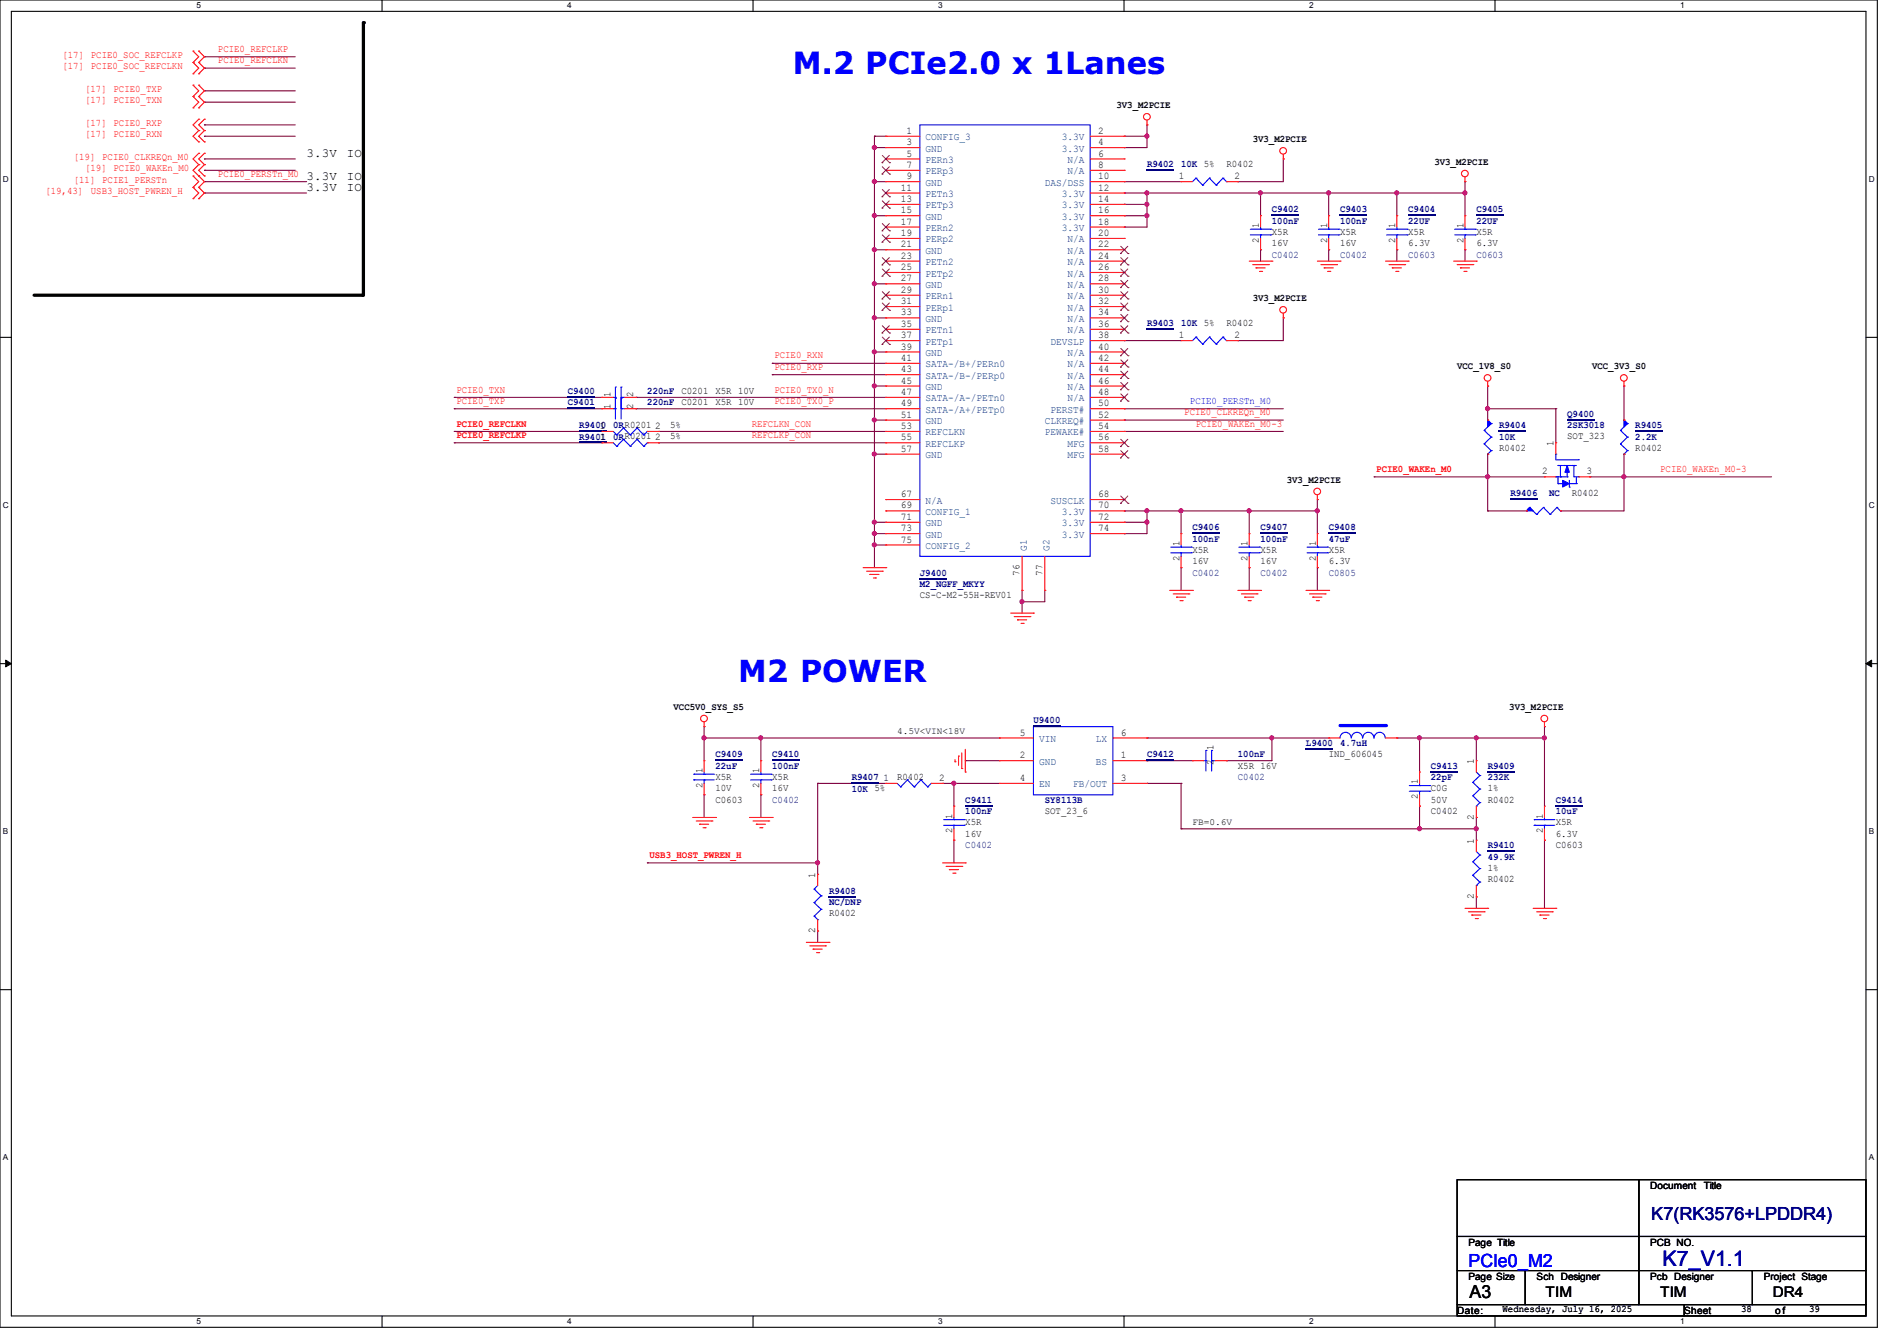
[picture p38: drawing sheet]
<svg xmlns="http://www.w3.org/2000/svg" width="297mm" height="210mm" viewBox="0 0 297 210" stroke-linecap="round" stroke-linejoin="round" font-family="sans-serif">
<defs><g id="words">
<text font-size="4.8" fill="#00f" x="124.1" y="11.6">M.2 PCIe2.0 x 1Lanes</text>
<text font-size="4.7" fill="#00f" x="115.6" y="106.8">M2 POWER</text>
<text font-size="3.3" fill="#0000a0" x="260.3" y="198.2">K7_V1.1</text>
<text font-size="2.8" fill="#000080" x="258.5" y="191">K7(RK3576+LPDDR4)</text>
<text font-size="2.8" fill="#00f" x="229.9" y="198.5">PCIe0_M2</text>
<text font-size="2.8" x="230.1" y="203.3">A3</text>
<g font-size="2.3">
<text x="242" y="203.2">TIM</text>
<text x="259.9" y="203.2">TIM</text>
<text x="277.5" y="203.2">DR4</text>
</g>
<g font-size="1.9">
<text x="48" y="30">3.3V</text>
<text x="48" y="24.6">3.3V</text>
<text x="48" y="28.2">3.3V</text>
<text x="54.3" y="30">IO</text>
<text x="54.3" y="24.6">IO</text>
<text x="54.3" y="28.2">IO</text>
</g>
<g font-size="1.6" fill="#f00">
<text x="9.8" y="9.1">[17] PCIE0_SOC_REFCLKP</text>
<text x="9.8" y="10.8">[17] PCIE0_SOC_REFCLKN</text>
<text x="34.1" y="8.1">PCIE0_REFCLKP</text>
<text x="34.1" y="9.9">PCIE0_REFCLKN</text>
<text x="13.3" y="14.4">[17] PCIE0_TXP</text>
<text x="13.3" y="16.2">[17] PCIE0_TXN</text>
<text x="13.3" y="19.7">[17] PCIE0_RXP</text>
<text x="13.3" y="21.5">[17] PCIE0_RXN</text>
<text x="11.6" y="25.1">[19] PCIE0_CLKREQn_M0</text>
<text x="11.6" y="28.6">[11] PCIE1_PERSTn</text>
<text x="13.3" y="26.8">[19] PCIE0_WAKEn_M0</text>
<text x="34.1" y="27.7">PCIE0_PERSTn_M0</text>
<text x="7.1" y="30.4">[19,43]</text>
<text x="14.2" y="30.4">USB3_HOST_PWREN_H</text>
<text x="121.2" y="57.9">PCIE0_RXP</text>
<text x="121.2" y="56.1">PCIE0_RXN</text>
<text x="71.5" y="61.5">PCIE0_TXN</text>
<text x="71.5" y="63.2">PCIE0_TXP</text>
<text x="121.2" y="61.5">PCIE0_TX0_N</text>
<text x="121.2" y="63.2">PCIE0_TX0_P</text>
<text x="185.4" y="65">PCIE0_CLKREQn_M0</text>
<text x="71.5" y="68.6">PCIE0_REFCLKP</text>
<text x="71.5" y="66.8">PCIE0_REFCLKN</text>
<text x="117.7" y="68.6">REFCLKP_CON</text>
<text x="117.7" y="66.8">REFCLKN_CON</text>
<text x="187.2" y="66.8">PCIE0_WAKEn_M0-3</text>
<text x="215.5" y="73.9">PCIE0_WAKEn_M0</text>
<text x="259.9" y="73.9">PCIE0_WAKEn_M0-3</text>
<text x="101.7" y="134.4">USB3_HOST_PWREN_H</text>
</g>
<g font-size="1.6">
<text x="174.8" y="16.9">3V3_M2PCIE</text>
<text x="141.9" y="21">1</text>
<text x="141.9" y="22.7">3</text>
<text x="171.9" y="21">2</text>
<text x="171.9" y="22.7">4</text>
<text x="196.1" y="22.3">3V3_M2PCIE</text>
<text x="141" y="29.8">11</text>
<text x="141.9" y="24.5">5</text>
<text x="141.9" y="26.3">7</text>
<text x="141.9" y="28.1">9</text>
<text x="171.9" y="24.5">6</text>
<text x="171.9" y="26.3">8</text>
<text x="171.9" y="28.1">10</text>
<text x="171.9" y="29.8">12</text>
<text x="184.6" y="28.1">1</text>
<text x="192" y="26.1">R0402</text>
<text x="193.3" y="28.1">2</text>
<text x="224.6" y="25.8">3V3_M2PCIE</text>
<text x="141" y="31.6">13</text>
<text x="141" y="33.4">15</text>
<text x="141" y="35.2">17</text>
<text x="171.9" y="31.6">14</text>
<text x="171.9" y="33.4">16</text>
<text x="171.9" y="35.2">18</text>
<text x="197.1" y="35.7" transform="rotate(-90 197.1 35.7)">1</text>
<text x="207.8" y="35.7" transform="rotate(-90 207.8 35.7)">1</text>
<text x="218.4" y="35.7" transform="rotate(-90 218.4 35.7)">1</text>
<text x="229.1" y="35.7" transform="rotate(-90 229.1 35.7)">1</text>
<text x="141" y="37">19</text>
<text x="141" y="38.7">21</text>
<text x="141" y="40.5">23</text>
<text x="171.9" y="37">20</text>
<text x="171.9" y="38.7">22</text>
<text x="171.9" y="40.5">24</text>
<text x="197.1" y="38.1" transform="rotate(-90 197.1 38.1)">2</text>
<text x="199.1" y="36.8">X5R</text>
<text x="199.1" y="38.6">16V</text>
<text x="207.8" y="38.1" transform="rotate(-90 207.8 38.1)">2</text>
<text x="209.8" y="36.8">X5R</text>
<text x="209.8" y="38.6">16V</text>
<text x="218.4" y="38.1" transform="rotate(-90 218.4 38.1)">2</text>
<text x="220.5" y="36.8">X5R</text>
<text x="220.5" y="38.6">6.3V</text>
<text x="229.1" y="38.1" transform="rotate(-90 229.1 38.1)">2</text>
<text x="231.1" y="36.8">X5R</text>
<text x="231.1" y="38.6">6.3V</text>
<text x="141" y="42.3">25</text>
<text x="141" y="44.1">27</text>
<text x="141" y="45.8">29</text>
<text x="141" y="47.6">31</text>
<text x="171.9" y="42.3">26</text>
<text x="171.9" y="44.1">28</text>
<text x="171.9" y="45.8">30</text>
<text x="171.9" y="47.6">32</text>
<text x="196.1" y="47.2">3V3_M2PCIE</text>
<text x="141" y="49.4">33</text>
<text x="141" y="51.2">35</text>
<text x="141" y="53">37</text>
<text x="171.9" y="49.4">34</text>
<text x="171.9" y="51.2">36</text>
<text x="171.9" y="53">38</text>
<text x="184.6" y="53">1</text>
<text x="192" y="51">R0402</text>
<text x="193.3" y="53">2</text>
<text x="141" y="54.7">39</text>
<text x="141" y="56.5">41</text>
<text x="141" y="58.3">43</text>
<text x="171.9" y="54.7">40</text>
<text x="171.9" y="56.5">42</text>
<text x="171.9" y="58.3">44</text>
<text x="228.1" y="57.8">VCC_1V8_S0</text>
<text x="249.3" y="57.8">VCC_3V3_S0</text>
<text x="95.6" y="64" transform="rotate(-90 95.6 64)">1</text>
<text x="95.6" y="62.2" transform="rotate(-90 95.6 62.2)">1</text>
<text x="99.1" y="64" transform="rotate(-90 99.1 64)">2</text>
<text x="99.1" y="62.2" transform="rotate(-90 99.1 62.2)">2</text>
<text x="106.7" y="61.7">C0201</text>
<text x="106.7" y="63.5">C0201</text>
<text x="112" y="61.7">X5R 10V</text>
<text x="112" y="63.5">X5R 10V</text>
<text x="141" y="60.1">45</text>
<text x="141" y="61.8">47</text>
<text x="141" y="63.6">49</text>
<text x="141" y="65.4">51</text>
<text x="171.9" y="60.1">46</text>
<text x="171.9" y="61.8">48</text>
<text x="171.9" y="63.6">50</text>
<text x="171.9" y="65.4">52</text>
<text x="102.6" y="69">2</text>
<text x="102.6" y="67.2">2</text>
<text x="104.9" y="68.8">5%</text>
<text x="104.9" y="67">5%</text>
<text x="141" y="67.2">53</text>
<text x="141" y="69">55</text>
<text x="141" y="70.7">57</text>
<text x="171.9" y="67.2">54</text>
<text x="171.9" y="69">56</text>
<text x="171.9" y="70.7">58</text>
<text x="234.7" y="70.6">R0402</text>
<text x="243.2" y="69.9" transform="rotate(-90 243.2 69.9)">1</text>
<text x="245.4" y="68.8">SOT_323</text>
<text x="256" y="70.6">R0402</text>
<text x="141" y="77.9">67</text>
<text x="171.9" y="77.9">68</text>
<text x="201.5" y="75.6">3V3_M2PCIE</text>
<text x="241.5" y="74.3">2</text>
<text x="246.1" y="77.7">R0402</text>
<text x="248.4" y="74.3">3</text>
<text x="141" y="79.6">69</text>
<text x="141" y="81.4">71</text>
<text x="141" y="83.2">73</text>
<text x="171.9" y="79.6">70</text>
<text x="171.9" y="81.4">72</text>
<text x="171.9" y="83.2">74</text>
<text x="141" y="85">75</text>
<text x="184.7" y="87.8" transform="rotate(-90 184.7 87.8)">2</text>
<text x="184.7" y="85.5" transform="rotate(-90 184.7 85.5)">1</text>
<text x="186.7" y="86.6">X5R</text>
<text x="186.7" y="88.3">16V</text>
<text x="195.3" y="87.8" transform="rotate(-90 195.3 87.8)">2</text>
<text x="195.3" y="85.5" transform="rotate(-90 195.3 85.5)">1</text>
<text x="197.4" y="86.6">X5R</text>
<text x="197.4" y="88.3">16V</text>
<text x="206" y="87.8" transform="rotate(-90 206 87.8)">2</text>
<text x="206" y="85.5" transform="rotate(-90 206 85.5)">1</text>
<text x="208" y="86.6">X5R</text>
<text x="208" y="88.3">6.3V</text>
<text x="144" y="93.7">CS-C-M2-55H-REV01</text>
<text x="159.6" y="90.1" transform="rotate(-90 159.6 90.1)">76</text>
<text x="163.2" y="90.1" transform="rotate(-90 163.2 90.1)">77</text>
<text x="105.5" y="111.2">VCC5V0_SYS_S5</text>
<text x="236.3" y="111.2">3V3_M2PCIE</text>
<text x="159.7" y="118.7">2</text>
<text x="159.7" y="115.2">5</text>
<text x="175.5" y="115.2">6</text>
<text x="175.5" y="118.7">1</text>
<text x="190" y="119.8" transform="rotate(-90 190 119.8)">2</text>
<text x="190" y="117.5" transform="rotate(-90 190 117.5)">1</text>
<text x="208" y="118.6">IND_606045</text>
<text x="230.8" y="119.7" transform="rotate(-90 230.8 119.7)">1</text>
<text x="110" y="123.4" transform="rotate(-90 110 123.4)">2</text>
<text x="110" y="121.1" transform="rotate(-90 110 121.1)">1</text>
<text x="112" y="125.7">C0603</text>
<text x="112" y="122.1">X5R</text>
<text x="112" y="123.9">10V</text>
<text x="118.9" y="123.4" transform="rotate(-90 118.9 123.4)">2</text>
<text x="118.9" y="121.1" transform="rotate(-90 118.9 121.1)">1</text>
<text x="120.9" y="122.1">X5R</text>
<text x="120.9" y="123.9">16V</text>
<text x="138.3" y="122.3">1</text>
<text x="140.5" y="122.1">R0402</text>
<text x="147" y="122.3">2</text>
<text x="159.7" y="122.3">4</text>
<text x="175.5" y="122.3">3</text>
<text x="193.8" y="120.4">X5R 16V</text>
<text x="222" y="125.2" transform="rotate(-90 222 125.2)">2</text>
<text x="222" y="122.9" transform="rotate(-90 222 122.9)">1</text>
<text x="224" y="125.7">50V</text>
<text x="224" y="123.9">C0G</text>
<text x="232.9" y="125.7">R0402</text>
<text x="232.9" y="123.9">1%</text>
<text x="149.1" y="130.5" transform="rotate(-90 149.1 130.5)">2</text>
<text x="149.1" y="128.2" transform="rotate(-90 149.1 128.2)">1</text>
<text x="151.1" y="129.2">X5R</text>
<text x="151.1" y="131">16V</text>
<text x="163.6" y="127.5">SOT_23_6</text>
<text x="224" y="127.5">C0402</text>
<text x="230.8" y="128.4" transform="rotate(-90 230.8 128.4)">2</text>
<text x="241.6" y="130.5" transform="rotate(-90 241.6 130.5)">2</text>
<text x="241.6" y="128.2" transform="rotate(-90 241.6 128.2)">1</text>
<text x="243.6" y="129.2">X5R</text>
<text x="243.6" y="131">6.3V</text>
<text x="127.6" y="137.5" transform="rotate(-90 127.6 137.5)">1</text>
<text x="230.8" y="132.1" transform="rotate(-90 230.8 132.1)">1</text>
<text x="232.9" y="136.4">1%</text>
<text x="243.6" y="132.8">C0603</text>
<text x="129.8" y="143.5">R0402</text>
<text x="230.8" y="140.8" transform="rotate(-90 230.8 140.8)">2</text>
<text x="232.9" y="138.1">R0402</text>
<text x="127.6" y="146.1" transform="rotate(-90 127.6 146.1)">2</text>
<text x="258.4" y="186.2">Document</text>
<text x="266.7" y="186.2">Title</text>
<text x="229.9" y="195.1">Page Title</text>
<text x="258.4" y="195.1">PCB NO.</text>
<text x="229.9" y="200.4">Page Size</text>
<text x="240.6" y="200.4">Sch Designer</text>
<text x="258.4" y="200.4">Pcb Designer</text>
<text x="276.1" y="200.4">Project Stage</text>
<text x="228.1" y="205.7">Date:</text>
<text x="235.2" y="205.5">Wednesday, July 16, 2025</text>
<text x="263.7" y="205.7">Sheet</text>
<text x="272.6" y="205.5">38</text>
<text x="277.9" y="205.7">o f</text>
<text x="283.3" y="205.5">39</text>
</g>
<g font-size="1.6" fill="#004080">
<text x="144.9" y="22">CONFIG_3</text>
<text x="144.9" y="23.7">GND</text>
<text x="166.2" y="22">3.3V</text>
<text x="166.2" y="23.7">3.3V</text>
<text x="144.9" y="25.5">PERn3</text>
<text x="144.9" y="27.3">PERp3</text>
<text x="144.9" y="29.1">GND</text>
<text x="163.6" y="29.1">DAS/DSS</text>
<text x="167.1" y="25.5">N/A</text>
<text x="167.1" y="27.3">N/A</text>
<text x="144.9" y="30.9">PETn3</text>
<text x="144.9" y="32.6">PETp3</text>
<text x="144.9" y="34.4">GND</text>
<text x="166.2" y="30.9">3.3V</text>
<text x="166.2" y="32.6">3.3V</text>
<text x="166.2" y="34.4">3.3V</text>
<text x="144.9" y="36.2">PERn2</text>
<text x="144.9" y="38">PERp2</text>
<text x="144.9" y="39.8">GND</text>
<text x="144.9" y="41.5">PETn2</text>
<text x="166.2" y="36.2">3.3V</text>
<text x="167.1" y="38">N/A</text>
<text x="167.1" y="39.8">N/A</text>
<text x="167.1" y="41.5">N/A</text>
<text x="144.9" y="43.3">PETp2</text>
<text x="144.9" y="45.1">GND</text>
<text x="144.9" y="46.9">PERn1</text>
<text x="167.1" y="43.3">N/A</text>
<text x="167.1" y="45.1">N/A</text>
<text x="167.1" y="46.9">N/A</text>
<text x="144.9" y="48.6">PERp1</text>
<text x="144.9" y="50.4">GND</text>
<text x="144.9" y="52.2">PETn1</text>
<text x="144.9" y="54">PETp1</text>
<text x="164.5" y="54">DEVSLP</text>
<text x="167.1" y="48.6">N/A</text>
<text x="167.1" y="50.4">N/A</text>
<text x="167.1" y="52.2">N/A</text>
<text x="144.9" y="55.8">GND</text>
<text x="144.9" y="57.5">SATA-/B+/PERn0</text>
<text x="144.9" y="59.3">SATA-/B-/PERp0</text>
<text x="167.1" y="55.8">N/A</text>
<text x="167.1" y="57.5">N/A</text>
<text x="167.1" y="59.3">N/A</text>
<text x="144.9" y="61.1">GND</text>
<text x="144.9" y="62.9">SATA-/A-/PETn0</text>
<text x="144.9" y="64.6">SATA-/A+/PETp0</text>
<text x="164.5" y="64.6">PERST#</text>
<text x="167.1" y="61.1">N/A</text>
<text x="167.1" y="62.9">N/A</text>
<text x="144.9" y="66.4">GND</text>
<text x="144.9" y="68.2">REFCLKN</text>
<text x="144.9" y="70">REFCLKP</text>
<text x="144.9" y="71.8">GND</text>
<text x="163.6" y="66.4">CLKREQ#</text>
<text x="163.6" y="68.2">PEWAKE#</text>
<text x="167.1" y="70">MFG</text>
<text x="167.1" y="71.8">MFG</text>
<text x="144.9" y="78.9">N/A</text>
<text x="144.9" y="80.6">CONFIG_1</text>
<text x="144.9" y="82.4">GND</text>
<text x="164.5" y="78.9">SUSCLK</text>
<text x="166.2" y="80.6">3.3V</text>
<text x="166.2" y="82.4">3.3V</text>
<text x="144.9" y="84.2">GND</text>
<text x="144.9" y="86">CONFIG_2</text>
<text x="160.7" y="86.2" transform="rotate(-90 160.7 86.2)">G1</text>
<text x="164.3" y="86.2" transform="rotate(-90 164.3 86.2)">G2</text>
<text x="166.2" y="84.2">3.3V</text>
<text x="162.7" y="119.8">GND</text>
<text x="162.7" y="116.2">VIN</text>
<text x="171.6" y="116.2">LX</text>
<text x="171.6" y="119.8">BS</text>
<text x="162.7" y="123.3">EN</text>
<text x="168" y="123.3">FB/OUT</text>
</g>
<g font-size="1.6" fill="#000080">
<text x="179.6" y="26.2">R9402</text>
<text x="184.9" y="26.2">10K 5%</text>
<text x="199.1" y="33.3">C9402</text>
<text x="199.1" y="35.1">100nF</text>
<text x="209.8" y="33.3">C9403</text>
<text x="209.8" y="35.1">100nF</text>
<text x="220.5" y="33.3">C9404</text>
<text x="220.5" y="35.1">22UF</text>
<text x="231.1" y="33.3">C9405</text>
<text x="231.1" y="35.1">22UF</text>
<text x="199.1" y="40.3">C0402</text>
<text x="209.8" y="40.3">C0402</text>
<text x="220.5" y="40.3">C0603</text>
<text x="231.1" y="40.3">C0603</text>
<text x="179.6" y="51.1">R9403</text>
<text x="184.9" y="51.1">10K 5%</text>
<text x="88.9" y="61.7">C9400</text>
<text x="88.9" y="63.5">C9401</text>
<text x="101.3" y="61.7">220nF</text>
<text x="101.3" y="63.5">220nF</text>
<text x="245.4" y="65.3">Q9400</text>
<text x="90.7" y="68.8">R9401</text>
<text x="90.7" y="67.1">R9401</text>
<text x="94.1" y="68.8">1</text>
<text x="94.1" y="67.1">0</text>
<text x="96" y="68.8">0RR0201</text>
<text x="96" y="67.1">0RR0201</text>
<text x="234.7" y="67.1">R9404</text>
<text x="234.7" y="68.8">10K</text>
<text x="245.4" y="67.1">2SK3018</text>
<text x="256" y="67.1">R9405</text>
<text x="256" y="68.8">2.2K</text>
<text x="236.5" y="77.7">R9406</text>
<text x="242.5" y="77.7">NC</text>
<text x="186.7" y="83.1">C9406</text>
<text x="197.4" y="83.1">C9407</text>
<text x="208" y="83.1">C9408</text>
<text x="186.7" y="84.8">100nF</text>
<text x="197.4" y="84.8">100nF</text>
<text x="208" y="84.8">47uF</text>
<text x="144" y="90.2">J9400</text>
<text x="144" y="91.9">M2_NGFF_MKYY</text>
<text x="186.7" y="90.1">C0402</text>
<text x="197.4" y="90.1">C0402</text>
<text x="208" y="90.1">C0805</text>
<text x="161.8" y="113.3">U9400</text>
<text x="112" y="118.6">C9409</text>
<text x="120.9" y="118.6">C9410</text>
<text x="179.6" y="118.6">C9412</text>
<text x="193.8" y="118.6">100nF</text>
<text x="204.5" y="116.8">L9400</text>
<text x="209.8" y="116.8">4.7uH</text>
<text x="112" y="120.4">22uF</text>
<text x="120.9" y="120.4">100nF</text>
<text x="120.9" y="125.7">C0402</text>
<text x="133.3" y="122.2">R9407</text>
<text x="133.3" y="124">10K 5%</text>
<text x="151.1" y="125.7">C9411</text>
<text x="163.6" y="125.7">SY8113B</text>
<text x="193.8" y="122.1">C0402</text>
<text x="224" y="120.4">C9413</text>
<text x="224" y="122.2">22pF</text>
<text x="232.9" y="120.4">R9409</text>
<text x="232.9" y="122.2">232K</text>
<text x="243.6" y="125.7">C9414</text>
<text x="151.1" y="127.5">100nF</text>
<text x="243.6" y="127.5">10uF</text>
<text x="151.1" y="132.8">C0402</text>
<text x="232.9" y="132.8">R9410</text>
<text x="232.9" y="134.6">49.9K</text>
<text x="129.8" y="140">R9408</text>
<text x="129.8" y="141.7">NC/DNP</text>
</g>
<text font-size="1.6" fill="#00f" x="186.3" y="63.2">PCIE0_PERSTn_M0</text>
<g font-size="1.5">
<text x="140.5" y="115">4.5V&lt;VIN&lt;18V</text>
<text x="186.7" y="129.2">FB=0.6V</text>
</g>
<g font-size="1.3">
<text x="30.8" y="1.3">5</text>
<text x="88.8" y="1.3">4</text>
<text x="146.9" y="1.3">3</text>
<text x="205" y="1.3">2</text>
<text x="263.1" y="1.3">1</text>
<text x=".5" y="28.4">D</text>
<text x="292.6" y="28.4">D</text>
<text x=".5" y="79.5">C</text>
<text x="292.6" y="79.5">C</text>
<text x=".5" y="130.6">B</text>
<text x="292.6" y="130.6">B</text>
<text x=".5" y="181.7">A</text>
<text x="292.6" y="181.7">A</text>
<text x="30.8" y="207.4">5</text>
<text x="88.8" y="207.4">4</text>
<text x="146.9" y="207.4">3</text>
<text x="205" y="207.4">2</text>
<text x="263.1" y="207.4">1</text>
</g>
</g></defs>
<g fill="none" stroke="#000" stroke-width=".17">
<path d="M0 0h293.9v207.9h-293.9zM1.8 1.8h290.3v204.3h-290.3zM59.8 0v1.8M117.9 0v1.8M176 0v1.8M234.1 0v1.8M0 52.8h1.8M292.1 52.8h1.8M0 103.9h1.8M292.1 103.9h1.8M0 155h1.8M292.1 155h1.8"/>
<path d="M59.8 206.1v1.8M117.9 206.1v1.8M176 206.1v1.8M234.1 206.1v1.8"/>
</g>
<path d="M.9 103.4l.9 .5-.9 .5zM292.1 103.9l.9-.5v1z" fill="#000"/>
<path d="M.9 103.4l.9 .5-.9 .5zM292.1 103.9l.9-.5v1z" fill="none" stroke="#000" stroke-width=".16"/>
<path d="M56.9 3.6v42.6M5.3 46.2h51.4" fill="none" stroke="#000" stroke-width=".51"/>
<g fill="#000">
<circle cx="56.9" cy="3.6" r=".25"/>
<circle cx="56.7" cy="46.2" r=".25"/>
</g>
<g fill="none" stroke="#800040" stroke-width=".17">
<path d="M32 8.9h.1M32 10.7h.1M32 14.2h.1M32 16h.1M32 19.6h.1M32 8.9h14.2M32 10.7h14.2M32 14.2h14.2M32 16h14.2M32 19.6h14.2M32 24.9h.1M32 26.7h.1"/>
<path d="M32 28.4h.1M32 21.3h.1M32 24.9h14.2M32 26.7h14.2M32 28.4h16M32 21.3h14.2M184.9 88.9h.1M184.9 80h.1M184.9 80v3.6M184.9 88.9v3.6M184.9 80h10.7M195.6 88.9h.1"/>
<path d="M195.6 88.9v3.6M206.2 88.9h.1M206.2 88.9v3.6"/>
</g>
<circle cx="195.6" cy="80" r=".32" fill="#f0f"/>
<circle cx="195.6" cy="80" r=".32" fill="none" stroke="#f0f" stroke-width=".17"/>
<circle cx="184.9" cy="80" r=".32" fill="#f0f"/>
<circle cx="184.9" cy="80" r=".32" fill="none" stroke="#f0f" stroke-width=".17"/>
<path d="M197.4 30.2h.1M197.4 39.1h.1M197.4 30.2v3.6M197.4 39.1v1.8M206.2 78.2h.1M206.2 78.2v5.4M195.6 80h.1M195.6 80v3.6M195.6 80h10.6M206.2 80h.1" fill="none" stroke="#800040" stroke-width=".17"/>
<circle cx="206.2" cy="80" r=".32" fill="#f0f"/>
<circle cx="206.2" cy="80" r=".32" fill="none" stroke="#f0f" stroke-width=".17"/>
<path d="M208 30.2h.1M208 39.1h.1M208 30.2v3.6M208 39.1v1.8M160 94.2h.1M160 92.5h.1M160 94.2h3.6M160 92.5v1.7" fill="none" stroke="#800040" stroke-width=".17"/>
<circle cx="160" cy="94.2" r=".32" fill="#f0f"/>
<circle cx="160" cy="94.2" r=".32" fill="none" stroke="#f0f" stroke-width=".17"/>
<path d="M136.9 21.3h.1M136.9 23.1h.1M136.9 21.3h1.8M136.9 21.3v7.1M136.9 23.1h1.8M103.1 69.3h.1M103.1 69.3h35.6M163.6 92.5h.1M163.6 92.5v1.7" fill="none" stroke="#800040" stroke-width=".17"/>
<circle cx="136.9" cy="28.4" r=".32" fill="#f0f"/>
<circle cx="136.9" cy="28.4" r=".32" fill="none" stroke="#f0f" stroke-width=".17"/>
<circle cx="136.9" cy="23.1" r=".32" fill="#f0f"/>
<circle cx="136.9" cy="23.1" r=".32" fill="none" stroke="#f0f" stroke-width=".17"/>
<path d="M136.9 28.4h.1M136.9 28.4h1.8M136.9 28.4v5.4" fill="none" stroke="#800040" stroke-width=".17"/>
<circle cx="136.9" cy="33.8" r=".32" fill="#f0f"/>
<circle cx="136.9" cy="33.8" r=".32" fill="none" stroke="#f0f" stroke-width=".17"/>
<path d="M136.9 33.8h.1M136.9 39.1h.1M136.9 33.8h1.8M136.9 33.8v10.6M136.9 39.1h1.8" fill="none" stroke="#800040" stroke-width=".17"/>
<circle cx="136.9" cy="44.4" r=".32" fill="#f0f"/>
<circle cx="136.9" cy="44.4" r=".32" fill="none" stroke="#f0f" stroke-width=".17"/>
<circle cx="136.9" cy="39.1" r=".32" fill="#f0f"/>
<circle cx="136.9" cy="39.1" r=".32" fill="none" stroke="#f0f" stroke-width=".17"/>
<path d="M136.9 44.4h.1M136.9 49.8h.1M136.9 44.4h1.8M136.9 44.4v10.7M136.9 49.8h1.8" fill="none" stroke="#800040" stroke-width=".17"/>
<circle cx="136.9" cy="55.1" r=".32" fill="#f0f"/>
<circle cx="136.9" cy="55.1" r=".32" fill="none" stroke="#f0f" stroke-width=".17"/>
<circle cx="136.9" cy="49.8" r=".32" fill="#f0f"/>
<circle cx="136.9" cy="49.8" r=".32" fill="none" stroke="#f0f" stroke-width=".17"/>
<path d="M136.9 55.1h.1M136.9 55.1h1.8M136.9 55.1v5.4M136.9 60.5h.1M136.9 60.5h1.8" fill="none" stroke="#800040" stroke-width=".17"/>
<circle cx="136.9" cy="60.4" r=".32" fill="#f0f"/>
<circle cx="136.9" cy="60.4" r=".32" fill="none" stroke="#f0f" stroke-width=".17"/>
<path d="M136.9 60.5h.1M136.9 65.8h.1M136.9 60.5v10.6M136.9 65.8h1.8" fill="none" stroke="#800040" stroke-width=".17"/>
<circle cx="136.9" cy="65.8" r=".32" fill="#f0f"/>
<circle cx="136.9" cy="65.8" r=".32" fill="none" stroke="#f0f" stroke-width=".17"/>
<path d="M136.9 71.1h.1M136.9 71.1h1.8M136.9 71.1v10.7" fill="none" stroke="#800040" stroke-width=".17"/>
<circle cx="136.9" cy="81.8" r=".32" fill="#f0f"/>
<circle cx="136.9" cy="81.8" r=".32" fill="none" stroke="#f0f" stroke-width=".17"/>
<circle cx="136.9" cy="71.1" r=".32" fill="#f0f"/>
<circle cx="136.9" cy="71.1" r=".32" fill="none" stroke="#f0f" stroke-width=".17"/>
<path d="M176 23.1h.1M179.6 21.3h.1M179.6 21.3v1.8h-3.6M136.9 85.3h.1M136.9 83.6h.1M136.9 81.8h.1M136.9 85.3h1.8M136.9 81.8v1.8M136.9 85.3v3.6M136.9 83.6h1.8M136.9 81.8h1.8" fill="none" stroke="#800040" stroke-width=".17"/>
<circle cx="179.6" cy="21.3" r=".32" fill="#f0f"/>
<circle cx="179.6" cy="21.3" r=".32" fill="none" stroke="#f0f" stroke-width=".17"/>
<g fill="none" stroke="#800040" stroke-width=".17">
<path d="M179.6 19.6h.1M179.6 19.6v1.7h-3.6M176 21.3h.1M176 30.2h.1M176 35.6h.1M176 33.8h.1M176 32h.1M176 30.2h21.4M176 33.8h3.6M179.6 30.2h.1M179.6 33.8h.1M179.6 30.2v1.8h-3.6"/>
<path d="M179.6 33.8v1.8h-3.6"/>
</g>
<circle cx="197.3" cy="30.2" r=".32" fill="#f0f"/>
<circle cx="197.3" cy="30.2" r=".32" fill="none" stroke="#f0f" stroke-width=".17"/>
<circle cx="179.6" cy="30.2" r=".32" fill="#f0f"/>
<circle cx="179.6" cy="30.2" r=".32" fill="none" stroke="#f0f" stroke-width=".17"/>
<path d="M176 80h.1M176 80h3.6M179.6 81.8h.1M179.6 81.8v1.8" fill="none" stroke="#800040" stroke-width=".17"/>
<circle cx="179.6" cy="81.8" r=".32" fill="#f0f"/>
<circle cx="179.6" cy="81.8" r=".32" fill="none" stroke="#f0f" stroke-width=".17"/>
<g fill="none" stroke="#800040" stroke-width=".17">
<path d="M176 28.4h.1M176 28.4h8.9M193.8 28.4h.1M197.4 30.2h.1M197.4 30.2h10.6M200.9 24.9h.1M200.9 24.9v3.5h-7.1M120.9 58.7h.1M120.9 56.9h.1M120.9 58.7h17.8M120.9 56.9h17.8M176 53.3h.1"/>
<path d="M176 53.3h8.9M193.8 53.3h.1M200.9 49.8h.1M200.9 49.8v3.5h-7.1M71.1 62.2h.1M71.1 69.3h.1M71.1 67.6h.1M71.1 62.2h23.1M71.1 67.6h23.1M71.1 69.3h23.1M99.6 62.2h.1M99.6 62.2h39.1"/>
<path d="M103.1 67.6h.1M103.1 67.6h35.6M176 64h.1M176 65.8h.1M176 67.6h.1M176 67.6h24.9M176 64h24.9M176 65.8h24.9M176 83.6h.1M176 81.8h.1M176 83.6h3.6M176 81.8h3.6"/>
<path d="M179.6 80h.1M179.6 80h5.3"/>
</g>
<circle cx="208" cy="30.2" r=".32" fill="#f0f"/>
<circle cx="208" cy="30.2" r=".32" fill="none" stroke="#f0f" stroke-width=".17"/>
<g fill="none" stroke="#800040" stroke-width=".17">
<path d="M208 30.2h.1M208 30.2h21.4M218.7 30.2h.1M218.7 39.1h.1M218.7 30.2v3.6M218.7 39.1v1.8M229.4 30.2h.1M229.4 39.1h.1M229.4 30.2v3.6M229.4 39.1v1.8M71.1 64h.1M71.1 64h23.1"/>
<path d="M99.6 64h.1M99.6 64h39.1M160 94.2h.1M160 94.2v1.8"/>
</g>
<circle cx="229.3" cy="30.2" r=".32" fill="#f0f"/>
<circle cx="229.3" cy="30.2" r=".32" fill="none" stroke="#f0f" stroke-width=".17"/>
<circle cx="218.7" cy="30.2" r=".32" fill="#f0f"/>
<circle cx="218.7" cy="30.2" r=".32" fill="none" stroke="#f0f" stroke-width=".17"/>
<path d="M229.4 28.4h.1M229.4 28.4v1.8M136.9 83.6h.1M136.9 83.6v1.7" fill="none" stroke="#800040" stroke-width=".17"/>
<circle cx="136.9" cy="85.3" r=".32" fill="#f0f"/>
<circle cx="136.9" cy="85.3" r=".32" fill="none" stroke="#f0f" stroke-width=".17"/>
<circle cx="136.9" cy="83.5" r=".32" fill="#f0f"/>
<circle cx="136.9" cy="83.5" r=".32" fill="none" stroke="#f0f" stroke-width=".17"/>
<path d="M179.6 80h.1M179.6 80v1.8" fill="none" stroke="#800040" stroke-width=".17"/>
<circle cx="179.6" cy="80" r=".32" fill="#f0f"/>
<circle cx="179.6" cy="80" r=".32" fill="none" stroke="#f0f" stroke-width=".17"/>
<path d="M179.6 32h.1M179.6 32v1.8" fill="none" stroke="#800040" stroke-width=".17"/>
<circle cx="179.6" cy="33.8" r=".32" fill="#f0f"/>
<circle cx="179.6" cy="33.8" r=".32" fill="none" stroke="#f0f" stroke-width=".17"/>
<circle cx="179.6" cy="32" r=".32" fill="#f0f"/>
<circle cx="179.6" cy="32" r=".32" fill="none" stroke="#f0f" stroke-width=".17"/>
<g fill="none" stroke="#800040" stroke-width=".17">
<path d="M110.2 113.8h.1M110.2 113.8v1.8M119.1 115.6h.1M119.1 115.6h37.4M151.1 119.1h.1M151.1 119.1h5.4M241.8 115.6h.1M241.8 115.6v10.6M110.2 124.5h.1M110.2 124.5v3.5M119.1 124.5h.1M119.1 124.5v3.5"/>
<path d="M149.4 122.7h.1M149.4 131.6h.1M149.4 122.7v3.5M149.4 131.6v3.5M149.4 122.7h7.1M241.8 131.6h.1M241.8 131.6v10.6"/>
</g>
<circle cx="119.1" cy="115.5" r=".32" fill="#f0f"/>
<circle cx="119.1" cy="115.5" r=".32" fill="none" stroke="#f0f" stroke-width=".17"/>
<path d="M110.2 115.6h.1M110.2 115.6h8.9M119.1 115.6h.1M119.1 115.6v3.5" fill="none" stroke="#800040" stroke-width=".17"/>
<circle cx="110.2" cy="115.5" r=".32" fill="#f0f"/>
<circle cx="110.2" cy="115.5" r=".32" fill="none" stroke="#f0f" stroke-width=".17"/>
<path d="M110.2 115.6h.1M110.2 115.6v3.5M179.6 115.6h.1M179.6 115.6h19.5M128 122.7h.1M128 122.7h10.7" fill="none" stroke="#800040" stroke-width=".17"/>
<circle cx="199.1" cy="115.5" r=".32" fill="#f0f"/>
<circle cx="199.1" cy="115.5" r=".32" fill="none" stroke="#f0f" stroke-width=".17"/>
<path d="M179.6 119.1h.1M179.6 119.1h7.1M184.9 129.8h.1M184.9 129.8h37.3" fill="none" stroke="#800040" stroke-width=".17"/>
<circle cx="222.2" cy="129.8" r=".32" fill="#f0f"/>
<circle cx="222.2" cy="129.8" r=".32" fill="none" stroke="#f0f" stroke-width=".17"/>
<path d="M222.2 129.8h.1M222.2 126.2h.1M222.2 129.8h8.9M222.2 126.2v3.6M231.1 128h.1M231.1 129.8h.1M231.1 128v3.6M231.1 140.5h.1M231.1 140.5v1.7" fill="none" stroke="#800040" stroke-width=".17"/>
<circle cx="231.1" cy="129.8" r=".32" fill="#f0f"/>
<circle cx="231.1" cy="129.8" r=".32" fill="none" stroke="#f0f" stroke-width=".17"/>
<path d="M192 119.1h.1M199.1 115.6h.1M199.1 115.6v3.5h-7.1M199.1 115.6h8.9M101.3 135.1h.1M128 122.7h.1M128 122.7v12.4h-26.7M179.6 122.7h.1M179.6 122.7h5.3M184.9 122.7h.1M184.9 122.7v7.1" fill="none" stroke="#800040" stroke-width=".17"/>
<circle cx="128" cy="135.1" r=".32" fill="#f0f"/>
<circle cx="128" cy="135.1" r=".32" fill="none" stroke="#f0f" stroke-width=".17"/>
<path d="M147.6 122.7h.1M147.6 122.7h1.8" fill="none" stroke="#800040" stroke-width=".17"/>
<circle cx="149.3" cy="122.7" r=".32" fill="#f0f"/>
<circle cx="149.3" cy="122.7" r=".32" fill="none" stroke="#f0f" stroke-width=".17"/>
<path d="M218.7 115.6h.1M218.7 115.6h3.5M128 135.1h.1M128 135.1v1.8M128 145.8h.1M128 145.8v1.8" fill="none" stroke="#800040" stroke-width=".17"/>
<circle cx="222.2" cy="115.5" r=".32" fill="#f0f"/>
<circle cx="222.2" cy="115.5" r=".32" fill="none" stroke="#f0f" stroke-width=".17"/>
<path d="M32 30.2h.1M32 30.2h16M222.2 115.6h.1M222.2 115.6v5.3M231.1 115.6h.1M231.1 115.6v3.5M241.8 113.8h.1M241.8 113.8v1.8h-19.6" fill="none" stroke="#800040" stroke-width=".17"/>
<circle cx="241.8" cy="115.5" r=".32" fill="#f0f"/>
<circle cx="241.8" cy="115.5" r=".32" fill="none" stroke="#f0f" stroke-width=".17"/>
<circle cx="231.1" cy="115.5" r=".32" fill="#f0f"/>
<circle cx="231.1" cy="115.5" r=".32" fill="none" stroke="#f0f" stroke-width=".17"/>
<path d="M232.9 60.5h.1M232.9 64h.1M232.9 60.5v3.5M232.9 64h10.7" fill="none" stroke="#800040" stroke-width=".17"/>
<circle cx="232.9" cy="64" r=".32" fill="#f0f"/>
<circle cx="232.9" cy="64" r=".32" fill="none" stroke="#f0f" stroke-width=".17"/>
<path d="M215.1 74.7h.1M232.9 64h.1M232.9 71.1h.1M232.9 64v1.8M232.9 71.1v3.6h-17.8M243.6 64h.1M243.6 64v5.3M254.3 71.1h.1M254.3 71.1v3.6" fill="none" stroke="#800040" stroke-width=".17"/>
<circle cx="232.9" cy="74.7" r=".32" fill="#f0f"/>
<circle cx="232.9" cy="74.7" r=".32" fill="none" stroke="#f0f" stroke-width=".17"/>
<path d="M232.9 74.7h.1M232.9 74.7h8.9M232.9 74.7v5.3M248.9 74.7h.1M248.9 74.7h28.5M254.3 74.7h.1M254.3 60.5h.1M254.3 60.5v5.3M254.3 74.7v5.3h-10M232.9 80h.1M232.9 80h6.1M244.3 80h.1" fill="none" stroke="#800040" stroke-width=".17"/>
<circle cx="254.2" cy="74.7" r=".32" fill="#f0f"/>
<circle cx="254.2" cy="74.7" r=".32" fill="none" stroke="#f0f" stroke-width=".17"/>
<g fill="none" stroke="#f00" stroke-width=".17">
<path d="M30.2 9.8h.1M30.2 8h.1M30.2 11.6h.1M30.2 15.1h.1M30.2 13.3h.1M30.2 16.9h.1M30.2 8l.9 .9-.9 .9M30.2 9.8l.9 .9-.9 .9M30.2 13.3l.9 .9-.9 .9M30.2 15.1l.9 .9-.9 .9M31.1 8h.1M31.1 9.8h.1"/>
<path d="M31.1 11.6h.1M31.1 13.3h.1M31.1 15.1h.1M31.1 16.9h.1M31.1 18.7h.1M31.1 8l.9 .9-.9 .9M31.1 9.8l.9 .9-.9 .9M31.1 13.3l.9 .9-.9 .9M31.1 15.1l.9 .9-.9 .9M31.1 18.7l-.9 .9 .9 .8M32 18.7h.1M32 18.7l-.9 .9 .9 .8"/>
<path d="M179.6 19.6h.1M179.6 18.8v.8M30.2 29.3h.1M30.2 27.6h.1M30.2 31.1h.1M30.2 27.6l.9 .8-.9 .9M30.2 29.3l.9 .9-.9 .9M31.1 25.8h.1M31.1 27.6h.1M31.1 24h.1M31.1 29.3h.1M31.1 20.4h.1"/>
<path d="M31.1 22.2h.1M31.1 31.1h.1M31.1 25.8l-.9 .9 1.8 1.7-.9 .9M31.1 24l-.9 .9 .9 .9M31.1 20.4l-.9 .9 .9 .9M31.1 29.3l.9 .9-.9 .9M32 25.8h.1M32 27.6h.1M32 24h.1M32 20.4h.1M32 22.2h.1M32 25.8l-.9 .9 .9 .9"/>
<path d="M32 24l-.9 .9 .9 .9M32 20.4l-.9 .9 .9 .9M200.9 24.9h.1M200.9 24.2v.7M229.4 28.4h.1M229.4 27.7v.7M195.6 40.9h3.5M196.1 41.4h2.5M196.6 42h.1M196.6 42h1.5M197.2 42.5h.3M197.5 42.5h.1"/>
<path d="M198.6 41.4h.1M199.1 40.9h.1M200.9 49.8h.1M200.9 49.1v.7M206.2 40.9h3.6M206.8 41.4h2.5M207.3 42h.1M207.3 42h1.4M207.9 42.5h.3M208.2 42.5h.1M209.3 41.4h.1M209.8 40.9h.1"/>
<path d="M216.9 40.9h3.6M217.5 41.4h2.4M218 42h.1M218 42h1.4M218.5 42.5h.4M218.9 42.5h.1M219.9 41.4h.1M220.5 40.9h.1M227.6 40.9h3.5M228.1 41.4h2.5M228.6 42h.1M228.6 42h1.5"/>
<path d="M229.2 42.5h.3M229.5 42.5h.1M230.6 41.4h.1M231.1 40.9h.1M232.9 59.7v.8M254.3 59.7v.8M94.2 69.3h.1M94.2 69.3h1.8M101.3 69.3h1.8M103.1 69.3h.1M206.2 78.2h.1M206.2 77.5v.7"/>
<path d="M232.9 60.5h.1M254.3 60.5h.1M135.1 88.9h3.6M135.7 89.5h2.4M136.2 90h.1M136.2 90h1.4M136.7 90.5h.4M137.1 90.5h.1M138.1 89.5h.1M138.7 88.9h.1M158.2 96h3.6M158.8 96.6h2.4"/>
<path d="M159.3 97.1h.1M159.3 97.1h1.4M159.9 97.6h.3M160.2 97.6h.1M161.2 96.6h.1M161.8 96h.1M183.1 92.5h3.6M183.7 93h2.4M184.2 93.5h.1M184.2 93.5h1.4M184.7 94.1h.4M185.1 94.1h.1"/>
<path d="M186.1 93h.1M186.7 92.5h.1M193.8 92.5h3.6M194.4 93h2.4M194.9 93.5h.1M194.9 93.5h1.4M195.4 94.1h.3M195.7 94.1h.1M196.8 93h.1M197.4 92.5h.1M204.5 92.5h3.5M205 93h2.5"/>
<path d="M205.5 93.5h.1M205.5 93.5h1.5M206.1 94.1h.3M206.4 94.1h.1M207.5 93h.1M208 92.5h.1M110.2 113.8h.1M110.2 113.1v.7M149.5 119.3h.1M149.5 119v.3M150.1 118.4h.1M150.1 118.4v1.4"/>
<path d="M150.6 117.9v2.5M151.1 117.3v3.6M241.8 113.8h.1M241.8 113.1v.7M108.5 128h3.5M109 128.6h2.5M109.5 129.1h.1M109.5 129.1h1.5M110.1 129.6h.3M110.4 129.6h.1M111.5 128.6h.1M112 128h.1"/>
<path d="M117.3 128h3.6M117.9 128.6h2.5M118.4 129.1h.1M118.4 129.1h1.4M119 129.6h.3M119.3 129.6h.1M120.4 128.6h.1M120.9 128h.1M147.6 135.1h3.5M148.1 135.7h2.5M148.6 136.2h.1M148.6 136.2h1.5"/>
<path d="M149.2 136.7h.3M149.5 136.7h.1M150.6 135.7h.1M150.6 120.4h.1M151.1 135.1h.1M151.1 120.9h.1M126.2 147.6h3.6M126.8 148.1h2.4M127.3 148.6h.1M127.3 148.6h1.4M127.8 149.2h.4M128.2 149.2h.1"/>
<path d="M129.2 148.1h.1M129.8 147.6h.1M229.4 142.2h3.5M229.9 142.8h2.5M230.4 143.3h.1M230.4 143.3h1.5M231 143.8h.3M231.3 143.8h.1M232.4 142.8h.1M232.9 142.2h.1M240 142.2h3.6M240.6 142.8h2.4"/>
<path d="M241.1 143.3h.1M241.1 143.3h1.4M241.6 143.8h.4M242 143.8h.1M243 142.8h.1M243.6 142.2h.1"/>
<circle cx="179.6" cy="18.3" r=".52"/>
<circle cx="200.9" cy="23.6" r=".52"/>
<circle cx="229.4" cy="27.2" r=".52"/>
<circle cx="200.9" cy="48.5" r=".52"/>
<circle cx="232.9" cy="59.2" r=".52"/>
<circle cx="254.2" cy="59.2" r=".52"/>
<circle cx="206.2" cy="77" r=".52"/>
<circle cx="110.2" cy="112.5" r=".52"/>
<circle cx="241.8" cy="112.5" r=".52"/>
</g>
<path d="M228.1 184.7h28.5v8.9h-28.5zM228.1 193.6h28.5v5.4h-28.5zM228.1 199h10.7v5.3h-10.7zM238.8 199h17.8v5.3h-17.8zM256.6 199h17.8v5.3h-17.8zM256.6 193.6h35.5v5.4h-35.5zM256.6 184.7h35.5v8.9h-35.5zM274.4 199h17.7v5.3h-17.7zM228.1 204.3h35.6v1.8h-35.6zM263.7 204.3h28.4v1.8h-28.4z" fill="none" stroke="#000" stroke-width=".17"/>
<g fill="none" stroke="#00f" stroke-width=".17">
<path d="M96 69.3l.6 .6M96.6 69.9h.1M97.6 68.8h.1M97.6 68.8l-1 1.1M97.6 68.8l1.1 1.1M98.7 69.9h.1M99.7 68.8h.1M99.7 68.8l-1 1.1M99.7 68.8l1.1 1.1M100.8 69.9h.1M101.3 69.3h.1M101.3 69.3l-.5 .6"/>
<path d="M209.8 115.6a.87 .87 0 0 1 .9-.9 .87 .87 0 0 1 .8 .9M211.6 115.6a.87 .87 0 0 1 .8-.9 .87 .87 0 0 1 .9 .9M213.4 115.6a.87 .87 0 0 1 .8-.9 .87 .87 0 0 1 .9 .9M215.1 115.6a.87 .87 0 0 1 .9-.9 .87 .87 0 0 1 .9 .9"/>
</g>
<path d="M90.6 69.3h4.3" fill="none" stroke="#000080" stroke-width=".21"/>
<path d="M209.8 113.6h7.1" fill="none" stroke="#00f" stroke-width=".51"/>
<circle cx="216.9" cy="113.6" r=".25" fill="#00f"/>
<path d="M204.4 117.3h4.3M133.3 122.6h4.3" fill="none" stroke="#000080" stroke-width=".21"/>
<path d="M208 115.6h.1M208 115.6h1.8M216.9 115.6h1.8M218.7 115.6h.1M138.7 122.7h.1M138.7 122.7h1.8M145.8 122.7h1.8M147.6 122.7h.1" fill="none" stroke="#f00" stroke-width=".17"/>
<g fill="none" stroke="#00f" stroke-width=".17">
<path d="M243.9 72.9h.1M243.9 72.9h.7M244.3 74.7h.1M244.3 72.9v1.8M244.8 72.9h.1M244.8 72.9h1.1M245.4 74.7h.1M245.4 72.9v1.8M246.1 72.9h.1M246.1 72.9h.7M246.4 72.9h.1M246.4 72.9v1.8"/>
<path d="M140.5 122.7l.5 .5M141 123.2h.1M142.1 122.1h.1M142.1 122.1l-1.1 1.1M142.1 122.1l1 1.1M143.1 123.2h.1M144.2 122.1h.1M144.2 122.1l-1.1 1.1M144.2 122.1l1 1.1M145.2 123.2h.1M145.8 122.7h.1M145.8 122.7l-.6 .5"/>
</g>
<path d="M245.4 72.9l.3 1.1h-.7z" fill="#00f"/>
<path d="M243.6 74.7h.1M243.6 74.7h1.8M245.4 72.9l.3 1.1h-.7z" fill="none" stroke="#00f" stroke-width=".17"/>
<path d="M244.6 75.2l1.1 .5-1.1 .6z" fill="#00f"/>
<g fill="none" stroke="#00f" stroke-width=".17">
<path d="M217.1 36.8h3.2M217.1 35.9h3.2M218.7 35.9h.1M218.7 36.8h.1M218.7 35.6v.3M218.7 36.8v.5M220.3 36.8h.1M220.3 35.9h.1M232.4 67.4h.1M232.4 69.5h.1M232.4 67.4l1.1 1.1M232.4 69.5l1.1 1.1"/>
<path d="M232.9 71.1h.1M232.9 65.8l.6 .5M233.5 66.3h.1M233.5 68.5h.1M233.5 70.6h.1M233.5 66.3l-1.1 1.1M233.5 68.5l-1.1 1M233.5 70.6l-.6 .5M243.6 71.1h.1M243.6 71.1v.9h3.5M243.9 75.7h.1M243.9 74.7h.1"/>
<path d="M243.9 75.7h.7M243.9 74.7v1M244.6 75.2l1.1 .5-1.1 .6zM245.7 75.7h.1M245.7 76.3h.1M245.7 75.7h1.1M245.7 75.2v1.1M246.4 74.7h.7M246.8 75.7h.1M246.8 74.7v1M247.1 72h.1M247.1 74.7h.1"/>
<path d="M183.3 86.6h3.2M183.3 85.7h3.2M184.9 85.7h.1M184.9 86.6h.1M184.9 85.3v.4M184.9 86.6v.5M186.5 86.6h.1M186.5 85.7h.1M117.5 122.1h3.2M117.5 121.2h3.2M119.1 121.2h.1M119.1 122.1h.1"/>
<path d="M119.1 120.9v.3M119.1 122.1v.6M120.7 122.1h.1M120.7 121.2h.1M127.5 139.2h.1M127.5 139.2l1.1 1.1M128 138.7l-.5 .5M230.6 122.5h.1M230.6 124.6h.1M230.6 122.5l1.1 1.1M230.6 124.6l1.1 1.1M231.1 126.2h.1"/>
<path d="M231.1 120.9l.6 .6M231.7 121.5h.1M231.7 123.6h.1M231.7 125.7h.1M231.7 121.5l-1.1 1M231.7 123.6l-1.1 1M231.7 125.7l-.6 .5M127.5 141.4h.1M127.5 143.5h.1M127.5 141.4l1.1 1M127.5 143.5l.5 .5M128 144h.1"/>
<path d="M128.6 140.3h.1M128.6 142.4h.1M128.6 140.3l-1.1 1.1M128.6 142.4l-1.1 1.1"/>
</g>
<path d="M220.4 33.7h4.3M245.3 65.7h4.3M186.6 83.5h4.3M120.9 119.1h4.2M232.9 120.8h4.3M129.8 140.4h4.2" fill="none" stroke="#000080" stroke-width=".21"/>
<g fill="none" stroke="#f00" stroke-width=".17">
<path d="M218.7 33.8h.1M218.7 39.1h.1M218.7 33.8v1.8M218.7 37.3v1.8M241.8 74.7h.1M241.8 74.7h1.8M243.6 69.3h.1M243.6 69.3v1.8M247.1 74.7h1.8M248.9 74.7h.1M184.9 83.6h.1M184.9 88.9h.1"/>
<path d="M184.9 83.6v1.7M184.9 87.1v1.8M119.1 119.1h.1M119.1 119.1v1.8M231.1 119.1h.1M231.1 119.1v1.8M119.1 124.5h.1M119.1 122.7v1.8M128 136.9h.1M128 136.9v1.8M231.1 128h.1M231.1 126.2v1.8"/>
<path d="M128 145.8h.1M128 144v1.8"/>
</g>
<path d="M232.9 65.8l.6 .5-.6 .5z" fill="#00f"/>
<g fill="none" stroke="#00f" stroke-width=".17">
<path d="M144 19.6h26.7v67.5h-26.7zM206.4 36.8h3.2M206.4 35.9h3.2M208 35.9h.1M208 36.8h.1M208 35.6v.3M208 36.8v.5M209.6 36.8h.1M209.6 35.9h.1M96 62.2h.4M96.4 62.2h.1M96.4 60.6h.1"/>
<path d="M96.4 60.6v3.2M97.2 60.6h.1M97.2 62.2h.1M97.2 62.2h.6M97.2 60.6v3.2M232.9 65.8l.6 .5-.6 .5zM253.7 67.4h.1M253.7 69.5h.1M253.7 67.4l1.1 1.1M253.7 69.5l1.1 1.1M254.3 71.1h.1M254.3 65.8l.5 .5"/>
<path d="M254.8 66.3h.1M254.8 68.5h.1M254.8 70.6h.1M254.8 66.3l-1.1 1.1M254.8 68.5l-1.1 1M254.8 70.6l-.5 .5"/>
</g>
<path d="M209.8 33.7h4.2M88.9 62.2h4.2M234.7 67.5h4.2M144 90.6h4.3" fill="none" stroke="#000080" stroke-width=".21"/>
<g fill="none" stroke="#f00" stroke-width=".17">
<path d="M138.7 21.3h.1M138.7 23.1h.1M138.7 24.9h.1M138.7 26.7h.1M138.7 28.4h.1M138.7 30.2h.1M138.7 32h.1M138.7 33.8h.1M138.7 35.6h.1M138.7 37.3h.1M138.7 39.1h.1M138.7 21.3h5.3"/>
<path d="M138.7 23.1h5.3M138.7 24.9h5.3M138.7 26.7h5.3M138.7 28.4h5.3M138.7 30.2h5.3M138.7 32h5.3M138.7 33.8h5.3M138.7 35.6h5.3M138.7 37.3h5.3M138.7 39.1h5.3M170.7 21.3h5.3M170.7 23.1h5.3"/>
<path d="M170.7 24.9h5.3M170.7 26.7h5.3M170.7 28.4h5.3M170.7 30.2h5.3M170.7 32h5.3M170.7 33.8h5.3M170.7 35.6h5.3M170.7 37.3h5.3M170.7 39.1h5.3M176 21.3h.1M176 23.1h.1M176 24.9h.1"/>
<path d="M176 26.7h.1M176 28.4h.1M176 30.2h.1M176 32h.1M176 33.8h.1M176 35.6h.1M176 37.3h.1M176 39.1h.1M208 33.8h.1M208 39.1h.1M208 33.8v1.8M208 37.3v1.8"/>
<path d="M138.7 40.9h.1M138.7 42.7h.1M138.7 44.4h.1M138.7 46.2h.1M138.7 48h.1M138.7 49.8h.1M138.7 51.6h.1M138.7 53.3h.1M138.7 55.1h.1M138.7 56.9h.1M138.7 58.7h.1M138.7 40.9h5.3"/>
<path d="M138.7 42.7h5.3M138.7 44.4h5.3M138.7 46.2h5.3M138.7 48h5.3M138.7 49.8h5.3M138.7 51.6h5.3M138.7 53.3h5.3M138.7 55.1h5.3M138.7 56.9h5.3M138.7 58.7h5.3M170.7 40.9h5.3M170.7 42.7h5.3"/>
<path d="M170.7 44.4h5.3M170.7 46.2h5.3M170.7 48h5.3M170.7 49.8h5.3M170.7 51.6h5.3M170.7 53.3h5.3M170.7 55.1h5.3M170.7 56.9h5.3M170.7 58.7h5.3M176 40.9h.1M176 42.7h.1M176 44.4h.1"/>
<path d="M176 46.2h.1M176 48h.1M176 49.8h.1M176 51.6h.1M176 53.3h.1M176 55.1h.1M176 56.9h.1M176 58.7h.1M94.2 62.2h.1M94.2 62.2h1.8M97.8 62.2h1.8M99.6 62.2h.1"/>
<path d="M138.7 60.5h.1M138.7 62.2h.1M138.7 64h.1M138.7 65.8h.1M138.7 67.6h.1M138.7 69.3h.1M138.7 71.1h.1M138.7 78.2h.1M138.7 62.2h5.3M138.7 60.5h5.3M138.7 64h5.3M138.7 65.8h5.3"/>
<path d="M138.7 67.6h5.3M138.7 69.3h5.3M138.7 71.1h5.3M138.7 78.2h5.3M170.7 62.2h5.3M170.7 60.5h5.3M170.7 64h5.3M170.7 65.8h5.3M170.7 67.6h5.3M170.7 69.3h5.3M170.7 71.1h5.3M170.7 78.2h5.3"/>
<path d="M176 60.5h.1M176 62.2h.1M176 64h.1M176 65.8h.1M176 67.6h.1M176 69.3h.1M176 71.1h.1M176 78.2h.1M232.9 65.8h.1M232.9 71.1h.1M138.7 80h.1M138.7 81.8h.1"/>
<path d="M138.7 83.6h.1M138.7 85.3h.1M138.7 80h5.3M138.7 81.8h5.3M138.7 83.6h5.3M138.7 85.3h5.3M160 92.5h.1M160 87.1v5.4M163.6 92.5h.1M163.6 87.1v5.4M170.7 80h5.3M170.7 81.8h5.3"/>
<path d="M170.7 83.6h5.3M176 80h.1M176 81.8h.1M176 83.6h.1"/>
</g>
<g fill="none" stroke="#804000" stroke-width=".16">
<path d="M138.1 25.5h.1M138.1 27.3h.1M138.1 30.8h.1M138.1 32.6h.1M138.1 36.2h.1M138.1 37.9h.1M138.1 24.3l1.2 1.2M138.1 26.1l1.2 1.2M138.1 29.7l1.2 1.1M138.1 31.5l1.2 1.1M138.1 35l1.2 1.2M138.1 36.8l1.2 1.1"/>
<path d="M139.2 24.3l-1.1 1.2M139.2 26.1l-1.1 1.2M139.2 29.7l-1.1 1.1M139.2 31.5l-1.1 1.1M139.2 35l-1.1 1.2M139.2 36.8l-1.1 1.1M139.3 25.5h.1M139.3 27.3h.1M139.3 30.8h.1M139.3 32.6h.1M139.3 36.2h.1M139.3 37.9h.1"/>
<path d="M175.4 39.7h.1M175.5 38.6l1.1 1.1M176.6 38.6l-1.2 1.1M176.6 39.7h.1M138.1 41.5h.1M138.1 43.3h.1M138.1 46.8h.1M138.1 48.6h.1M138.1 52.2h.1M138.1 53.9h.1M138.1 40.3l1.2 1.2M138.1 42.1l1.2 1.2"/>
<path d="M138.1 45.7l1.2 1.1M138.1 47.5l1.2 1.1M138.1 51l1.2 1.2M138.1 52.8l1.2 1.1M139.2 40.3l-1.1 1.2M139.2 42.1l-1.1 1.2M139.2 45.7l-1.1 1.1M139.2 47.5l-1.1 1.1M139.2 51l-1.1 1.2M139.2 52.8l-1.1 1.1M139.3 41.5h.1M139.3 43.3h.1"/>
<path d="M139.3 46.8h.1M139.3 48.6h.1M139.3 52.2h.1M139.3 53.9h.1M175.4 41.5h.1M175.4 43.3h.1M175.4 45h.1M175.4 46.8h.1M175.4 48.6h.1M175.4 50.4h.1M175.4 52.2h.1M175.4 55.7h.1"/>
<path d="M175.4 57.5h.1M175.4 59.3h.1M175.5 40.3l1.1 1.2M175.5 42.1l1.1 1.2M175.5 43.9l1.1 1.1M175.5 45.7l1.1 1.1M175.5 47.5l1.1 1.1M175.5 49.2l1.1 1.2M175.5 51l1.1 1.2M175.5 54.6l1.1 1.1M175.5 56.3l1.1 1.2M175.5 58.1l1.1 1.2"/>
<path d="M175.5 59.9l1.1 1.1M176.6 40.3l-1.2 1.2M176.6 42.1l-1.2 1.2M176.6 43.9l-1.2 1.1M176.6 45.7l-1.2 1.1M176.6 47.5l-1.2 1.1M176.6 49.2l-1.2 1.2M176.6 51l-1.2 1.2M176.6 54.6l-1.2 1.1M176.6 56.3l-1.2 1.2M176.6 58.1l-1.2 1.2M176.6 59.9l-1.2 1.1"/>
<path d="M176.6 41.5h.1M176.6 43.3h.1M176.6 45h.1M176.6 46.8h.1M176.6 48.6h.1M176.6 50.4h.1M176.6 52.2h.1M176.6 55.7h.1M176.6 57.5h.1M176.6 59.3h.1M175.4 61h.1M175.4 62.8h.1"/>
<path d="M175.4 69.9h.1M175.4 71.7h.1M175.4 78.8h.1M175.5 61.7l1.1 1.1M175.5 68.8l1.1 1.1M175.5 70.6l1.1 1.1M175.5 77.7l1.1 1.1M176.6 61.7l-1.2 1.1M176.6 68.8l-1.2 1.1M176.6 70.6l-1.2 1.1M176.6 77.7l-1.2 1.1M176.6 61h.1"/>
<path d="M176.6 62.8h.1M176.6 69.9h.1M176.6 71.7h.1M176.6 78.8h.1"/>
</g>
<path d="M254.3 65.8l.5 .5-.5 .5z" fill="#00f"/>
<g fill="none" stroke="#00f" stroke-width=".17">
<path d="M187.2 27.9h.1M187.2 27.9l-.5 .5M187.2 27.9l1.1 1.1M188.3 29h.1M189.4 27.9h.1M189.4 27.9l-1.1 1.1M189.4 27.9l1 1.1M190.4 29h.1M191.5 27.9h.1M191.5 27.9l-1.1 1.1M191.5 27.9l.5 .5M192 28.4h.1"/>
<path d="M239.5 79.5h.1M239.5 79.5l-.5 .5M239.5 79.5l1.1 1.1M241.6 79.5h.1M241.6 79.5l-1 1.1M241.6 79.5l1.1 1.1M243.8 79.5h.1M243.8 79.5l-1.1 1.1M243.8 79.5l.5 .5M254.3 65.8l.5 .5-.5 .5zM240.6 80.6h.1M242.7 80.6h.1"/>
<path d="M244.3 80h.1M147.7 129.2h3.3M147.7 128.4h3.3M149.4 128.4h.1M149.4 129.2h.1M149.4 128v.4M149.4 129.2v.6M151 129.2h.1M151 128.4h.1M230.6 135h.1M230.6 137.1h.1M230.6 135l1.1 1"/>
<path d="M230.6 137.1l1.1 1M231.1 138.7h.1M231.1 133.3l.6 .6M231.7 133.9h.1M231.7 136h.1M231.7 138.1h.1M231.7 133.9l-1.1 1.1M231.7 136l-1.1 1.1M231.7 138.1l-.6 .6"/>
</g>
<path d="M179.5 26.6h4.3M256 67.5h4.3M151.1 126.2h4.3M232.9 133.3h4.3" fill="none" stroke="#000080" stroke-width=".21"/>
<g fill="none" stroke="#f00" stroke-width=".17">
<path d="M184.9 28.4h.1M184.9 28.4h1.8M192 28.4h1.8M193.8 28.4h.1M254.3 65.8h.1M254.3 71.1h.1M149.4 126.2h.1M149.4 131.6h.1M149.4 126.2v1.8M149.4 129.8v1.8M231.1 131.6h.1M231.1 131.6v1.7"/>
<path d="M231.1 138.7v1.8M231.1 140.5h.1"/>
</g>
<path d="M239.5 79.5l.5 .5h-1z" fill="#00f"/>
<g fill="none" stroke="#00f" stroke-width=".17">
<path d="M195.7 36.8h3.3M195.7 35.9h3.3M197.4 35.9h.1M197.4 36.8h.1M197.4 35.6v.3M197.4 36.8v.5M199 36.8h.1M199 35.9h.1M227.8 36.8h3.2M227.8 35.9h3.2M229.4 35.9h.1M229.4 36.8h.1"/>
<path d="M229.4 35.6v.3M229.4 36.8v.5M231 36.8h.1M231 35.9h.1M187.2 52.8h.1M187.2 52.8l-.5 .5M187.2 52.8l1.1 1.1M188.3 53.9h.1M189.4 52.8h.1M189.4 52.8l-1.1 1.1M189.4 52.8l1 1.1M190.4 53.9h.1"/>
<path d="M191.5 52.8h.1M191.5 52.8l-1.1 1.1M191.5 52.8l.5 .5M192 53.3h.1M96 67.6l.6 .5M96 64h.4M96.4 64h.1M96.4 62.4h.1M96.4 62.4v3.2M96.6 68.1h.1M97.2 62.4h.1M97.2 64h.1"/>
<path d="M97.2 64h.6M97.2 62.4v3.2M97.6 67h.1M97.6 67l-1 1.1M97.6 67l1.1 1.1M98.7 68.1h.1M99.7 67h.1M99.7 67l-1 1.1M99.7 67l1.1 1.1M100.8 68.1h.1M101.3 67.6h.1M101.3 67.6l-.5 .5"/>
<path d="M239.5 79.5l.5 .5h-1zM194 86.6h3.2M194 85.7h3.2M195.6 85.7h.1M195.6 86.6h.1M195.6 85.3v.4M195.6 86.6v.5M197.2 86.6h.1M197.2 85.7h.1M204.6 86.6h3.3M204.6 85.7h3.3M206.2 85.7h.1"/>
<path d="M206.2 86.6h.1M206.2 85.3v.4M206.2 86.6v.5M207.9 86.6h.1M207.9 85.7h.1M161.8 113.8h12.4v10.7h-12.4zM188.5 119.1h.3M188.8 119.1h.1M188.8 117.5h.1M188.8 117.5v3.2M189.7 117.5h.1M189.7 119.1h.1"/>
<path d="M189.7 119.1h.5M189.7 117.5v3.2M108.6 122.1h.1M108.6 121.2h.1M108.6 122.1h3.2M108.6 121.2h3.2M110.2 121.2h.1M110.2 122.1h.1M110.2 120.9v.3M110.2 122.1v.6M220.6 123.9h3.3M220.6 123h3.3"/>
<path d="M222.2 123h.1M222.2 123.9h.1M222.2 122.7v.3M222.2 123.9v.6M223.9 123.9h.1M223.9 123h.1M240.2 129.2h.1M240.2 128.4h.1M240.2 129.2h3.2M240.2 128.4h3.2M241.8 128.4h.1M241.8 129.2h.1"/>
<path d="M241.8 128v.4M241.8 129.2v.6"/>
</g>
<g fill="none" stroke="#000080" stroke-width=".21">
<path d="M199.1 33.7h4.3M231.1 33.7h4.3M179.5 51.5h4.3M88.9 63.9h4.2M90.6 67.5h4.3M236.4 78.2h4.3M197.3 83.5h4.3M208 83.5h4.3M112 119.1h4.2M161.8 113.7h4.2M179.5 119.1h4.3M224 120.8h4.3"/>
<path d="M243.5 126.2h4.3"/>
</g>
<g fill="none" stroke="#f00" stroke-width=".17">
<path d="M197.4 33.8h.1M197.4 39.1h.1M197.4 33.8v1.8M197.4 37.3v1.8M229.4 33.8h.1M229.4 39.1h.1M229.4 33.8v1.8M229.4 37.3v1.8M184.9 53.3h.1M184.9 53.3h1.8M192 53.3h1.8M193.8 53.3h.1"/>
<path d="M94.2 67.6h.1M94.2 64h.1M94.2 67.6h1.8M94.2 64h1.8M97.8 64h1.8M99.6 64h.1M101.3 67.6h1.8M103.1 67.6h.1M195.6 83.6h.1M195.6 88.9h.1M195.6 83.6v1.7M195.6 87.1v1.8"/>
<path d="M206.2 83.6h.1M206.2 88.9h.1M206.2 83.6v1.7M206.2 87.1v1.8M239 80h.1M244.3 80h.1M110.2 119.1h.1M110.2 119.1v1.8M156.5 119.1h.1M156.5 115.6h.1M156.5 119.1h5.3M156.5 115.6h5.3"/>
<path d="M174.2 119.1h5.4M174.2 115.6h5.4M179.6 115.6h.1M179.6 119.1h.1M186.7 119.1h.1M186.7 119.1h1.8M190.2 119.1h1.8M192 119.1h.1M110.2 124.5h.1M110.2 122.7v1.8M156.5 122.7h.1M156.5 122.7h5.3"/>
<path d="M174.2 122.7h5.4M179.6 122.7h.1M222.2 120.9h.1M222.2 126.2h.1M222.2 120.9v1.8M222.2 124.5v1.7M241.8 126.2h.1M241.8 131.6h.1M241.8 126.2v1.8M241.8 129.8v1.8"/>
</g>
<circle cx="195.6" cy="80" r=".32" fill="#f0f"/>
<circle cx="195.6" cy="80" r=".32" fill="none" stroke="#f0f" stroke-width=".17"/>
<circle cx="184.9" cy="80" r=".32" fill="#f0f"/>
<circle cx="184.9" cy="80" r=".32" fill="none" stroke="#f0f" stroke-width=".17"/>
<circle cx="206.2" cy="80" r=".32" fill="#f0f"/>
<circle cx="206.2" cy="80" r=".32" fill="none" stroke="#f0f" stroke-width=".17"/>
<circle cx="160" cy="94.2" r=".32" fill="#f0f"/>
<circle cx="160" cy="94.2" r=".32" fill="none" stroke="#f0f" stroke-width=".17"/>
<circle cx="136.9" cy="28.4" r=".32" fill="#f0f"/>
<circle cx="136.9" cy="28.4" r=".32" fill="none" stroke="#f0f" stroke-width=".17"/>
<circle cx="136.9" cy="23.1" r=".32" fill="#f0f"/>
<circle cx="136.9" cy="23.1" r=".32" fill="none" stroke="#f0f" stroke-width=".17"/>
<circle cx="136.9" cy="33.8" r=".32" fill="#f0f"/>
<circle cx="136.9" cy="33.8" r=".32" fill="none" stroke="#f0f" stroke-width=".17"/>
<circle cx="136.9" cy="44.4" r=".32" fill="#f0f"/>
<circle cx="136.9" cy="44.4" r=".32" fill="none" stroke="#f0f" stroke-width=".17"/>
<circle cx="136.9" cy="39.1" r=".32" fill="#f0f"/>
<circle cx="136.9" cy="39.1" r=".32" fill="none" stroke="#f0f" stroke-width=".17"/>
<circle cx="136.9" cy="55.1" r=".32" fill="#f0f"/>
<circle cx="136.9" cy="55.1" r=".32" fill="none" stroke="#f0f" stroke-width=".17"/>
<circle cx="136.9" cy="49.8" r=".32" fill="#f0f"/>
<circle cx="136.9" cy="49.8" r=".32" fill="none" stroke="#f0f" stroke-width=".17"/>
<circle cx="136.9" cy="60.4" r=".32" fill="#f0f"/>
<circle cx="136.9" cy="60.4" r=".32" fill="none" stroke="#f0f" stroke-width=".17"/>
<circle cx="136.9" cy="65.8" r=".32" fill="#f0f"/>
<circle cx="136.9" cy="65.8" r=".32" fill="none" stroke="#f0f" stroke-width=".17"/>
<circle cx="136.9" cy="81.8" r=".32" fill="#f0f"/>
<circle cx="136.9" cy="81.8" r=".32" fill="none" stroke="#f0f" stroke-width=".17"/>
<circle cx="136.9" cy="71.1" r=".32" fill="#f0f"/>
<circle cx="136.9" cy="71.1" r=".32" fill="none" stroke="#f0f" stroke-width=".17"/>
<circle cx="179.6" cy="21.3" r=".32" fill="#f0f"/>
<circle cx="179.6" cy="21.3" r=".32" fill="none" stroke="#f0f" stroke-width=".17"/>
<circle cx="197.3" cy="30.2" r=".32" fill="#f0f"/>
<circle cx="197.3" cy="30.2" r=".32" fill="none" stroke="#f0f" stroke-width=".17"/>
<circle cx="179.6" cy="30.2" r=".32" fill="#f0f"/>
<circle cx="179.6" cy="30.2" r=".32" fill="none" stroke="#f0f" stroke-width=".17"/>
<circle cx="179.6" cy="81.8" r=".32" fill="#f0f"/>
<circle cx="179.6" cy="81.8" r=".32" fill="none" stroke="#f0f" stroke-width=".17"/>
<circle cx="208" cy="30.2" r=".32" fill="#f0f"/>
<circle cx="208" cy="30.2" r=".32" fill="none" stroke="#f0f" stroke-width=".17"/>
<circle cx="229.3" cy="30.2" r=".32" fill="#f0f"/>
<circle cx="229.3" cy="30.2" r=".32" fill="none" stroke="#f0f" stroke-width=".17"/>
<circle cx="218.7" cy="30.2" r=".32" fill="#f0f"/>
<circle cx="218.7" cy="30.2" r=".32" fill="none" stroke="#f0f" stroke-width=".17"/>
<circle cx="136.9" cy="85.3" r=".32" fill="#f0f"/>
<circle cx="136.9" cy="85.3" r=".32" fill="none" stroke="#f0f" stroke-width=".17"/>
<circle cx="136.9" cy="83.5" r=".32" fill="#f0f"/>
<circle cx="136.9" cy="83.5" r=".32" fill="none" stroke="#f0f" stroke-width=".17"/>
<circle cx="179.6" cy="80" r=".32" fill="#f0f"/>
<circle cx="179.6" cy="80" r=".32" fill="none" stroke="#f0f" stroke-width=".17"/>
<circle cx="179.6" cy="33.8" r=".32" fill="#f0f"/>
<circle cx="179.6" cy="33.8" r=".32" fill="none" stroke="#f0f" stroke-width=".17"/>
<circle cx="179.6" cy="32" r=".32" fill="#f0f"/>
<circle cx="179.6" cy="32" r=".32" fill="none" stroke="#f0f" stroke-width=".17"/>
<circle cx="119.1" cy="115.5" r=".32" fill="#f0f"/>
<circle cx="119.1" cy="115.5" r=".32" fill="none" stroke="#f0f" stroke-width=".17"/>
<circle cx="110.2" cy="115.5" r=".32" fill="#f0f"/>
<circle cx="110.2" cy="115.5" r=".32" fill="none" stroke="#f0f" stroke-width=".17"/>
<circle cx="199.1" cy="115.5" r=".32" fill="#f0f"/>
<circle cx="199.1" cy="115.5" r=".32" fill="none" stroke="#f0f" stroke-width=".17"/>
<circle cx="222.2" cy="129.8" r=".32" fill="#f0f"/>
<circle cx="222.2" cy="129.8" r=".32" fill="none" stroke="#f0f" stroke-width=".17"/>
<circle cx="231.1" cy="129.8" r=".32" fill="#f0f"/>
<circle cx="231.1" cy="129.8" r=".32" fill="none" stroke="#f0f" stroke-width=".17"/>
<circle cx="128" cy="135.1" r=".32" fill="#f0f"/>
<circle cx="128" cy="135.1" r=".32" fill="none" stroke="#f0f" stroke-width=".17"/>
<circle cx="149.3" cy="122.7" r=".32" fill="#f0f"/>
<circle cx="149.3" cy="122.7" r=".32" fill="none" stroke="#f0f" stroke-width=".17"/>
<circle cx="222.2" cy="115.5" r=".32" fill="#f0f"/>
<circle cx="222.2" cy="115.5" r=".32" fill="none" stroke="#f0f" stroke-width=".17"/>
<circle cx="241.8" cy="115.5" r=".32" fill="#f0f"/>
<circle cx="241.8" cy="115.5" r=".32" fill="none" stroke="#f0f" stroke-width=".17"/>
<circle cx="231.1" cy="115.5" r=".32" fill="#f0f"/>
<circle cx="231.1" cy="115.5" r=".32" fill="none" stroke="#f0f" stroke-width=".17"/>
<circle cx="232.9" cy="64" r=".32" fill="#f0f"/>
<circle cx="232.9" cy="64" r=".32" fill="none" stroke="#f0f" stroke-width=".17"/>
<circle cx="232.9" cy="74.7" r=".32" fill="#f0f"/>
<circle cx="232.9" cy="74.7" r=".32" fill="none" stroke="#f0f" stroke-width=".17"/>
<circle cx="254.2" cy="74.7" r=".32" fill="#f0f"/>
<circle cx="254.2" cy="74.7" r=".32" fill="none" stroke="#f0f" stroke-width=".17"/>
<use href="#words"/>
</svg>
